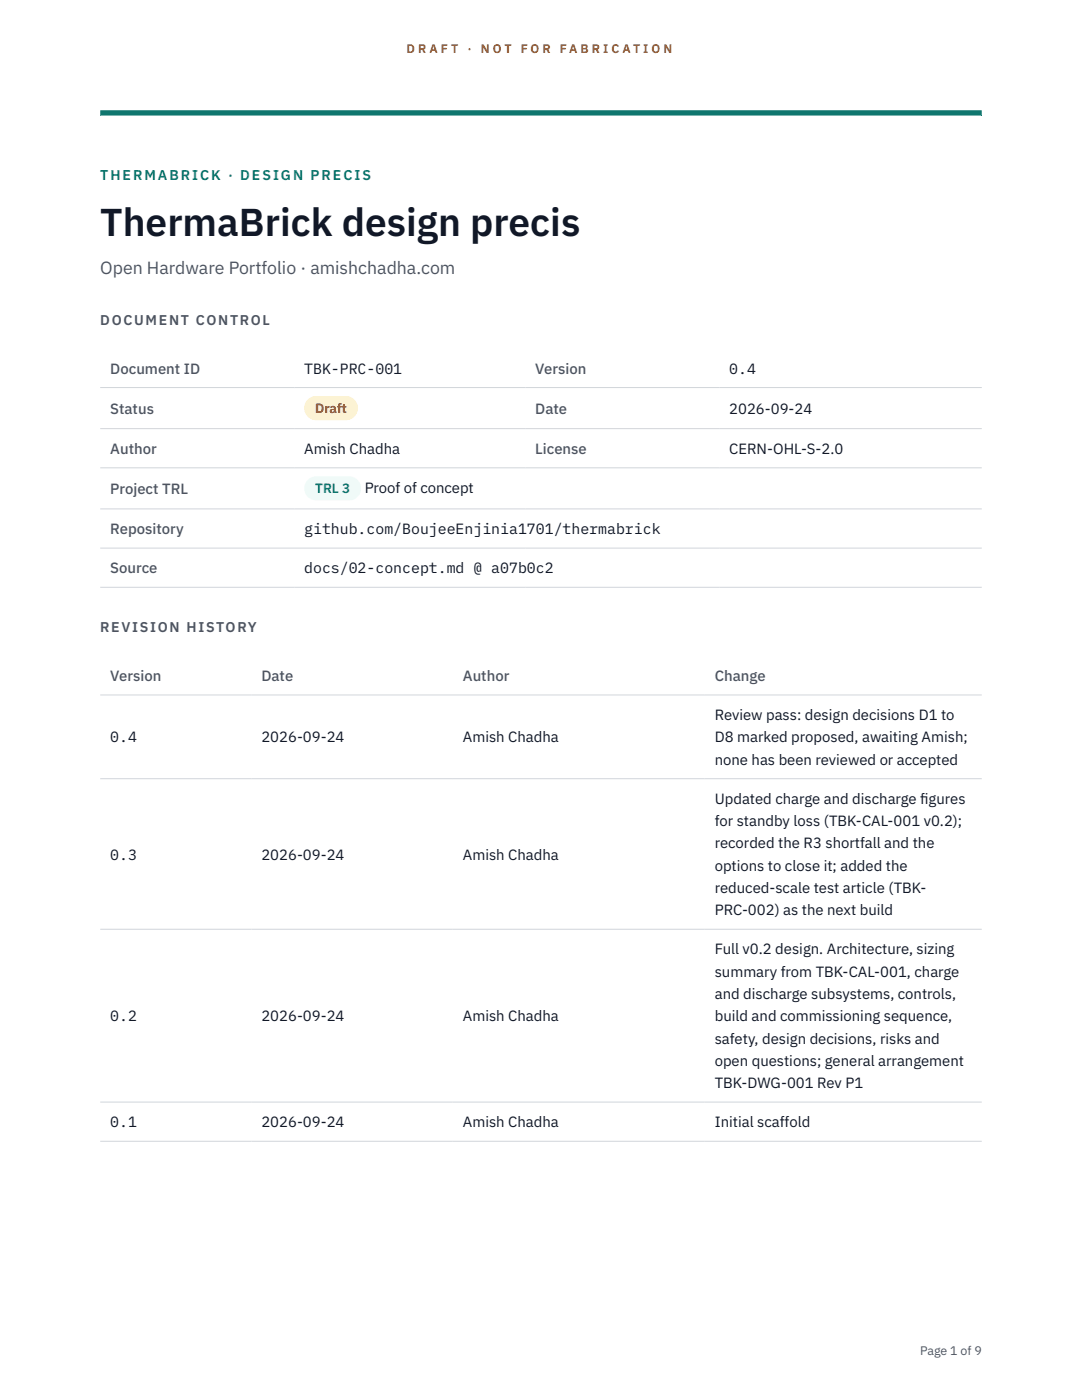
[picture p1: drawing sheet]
<svg xmlns="http://www.w3.org/2000/svg" width="216mm" height="279mm" viewBox="0 0 216 279" stroke-linecap="round" stroke-linejoin="round" font-family="sans-serif">
<defs><g id="words">
<text font-size="7.8" fill="#111827" x="20" y="47.1">ThermaBrick design precis</text>
<text font-size="3.5" fill="#4b5563" x="20" y="54.6">Open Hardware Portfolio · amishchadha.com</text>
<g font-size="3" fill="#4b5563">
<text x="22" y="74.5">Document ID</text>
<text x="106.8" y="74.5">Version</text>
<text x="22" y="82.6">Status</text>
<text x="106.8" y="82.6">Date</text>
<text x="22" y="90.6">Author</text>
<text x="106.8" y="90.6">License</text>
<text x="22" y="98.6">Project TRL</text>
<text x="22" y="106.6">Repository</text>
<text x="22" y="114.4">Source</text>
<text x="22" y="135.9">Version</text>
<text x="52.2" y="135.9">Date</text>
<text x="92.4" y="135.9">Author</text>
<text x="142.6" y="135.9">Change</text>
</g>
<g font-size="3" fill="#111827">
<text x="60.7" y="74.5">TBK-PRC-001</text>
<text x="145.5" y="74.5">0.4</text>
<text x="145.5" y="82.6">2026-09-24</text>
<text x="60.7" y="90.6">Amish Chadha</text>
<text x="145.5" y="90.6">CERN-OHL-S-2.0</text>
<text x="72.8" y="98.5">Proof of concept</text>
<text x="60.7" y="106.6">github.com/BoujeeEnjinia1701/thermabrick</text>
<text x="60.7" y="114.4">docs/02-concept.md @ a07b0c2</text>
<text x="142.6" y="143.7">Review pass: design decisions D1 to</text>
<text x="22" y="148.2">0.4</text>
<text x="52.2" y="148.2">2026-09-24</text>
<text x="92.4" y="148.2">Amish Chadha</text>
<text x="142.6" y="148.2">D8 marked proposed, awaiting Amish;</text>
<text x="142.6" y="152.6">none has been reviewed or accepted</text>
<text x="142.6" y="160.4">Updated charge and discharge f</text>
<text x="183.6" y="160.4">igures</text>
<text x="142.6" y="164.9">for standby loss (TBK-CAL-001 v0.2);</text>
<text x="22" y="171.5">0.3</text>
<text x="52.2" y="171.5">2026-09-24</text>
<text x="92.4" y="171.5">Amish Chadha</text>
<text x="142.6" y="169.3">recorded the R3 shortfall and the</text>
<text x="142.6" y="173.8">options to close it; added the</text>
<text x="142.6" y="178.2">reduced-scale test article (TBK-</text>
<text x="142.6" y="182.7">PRC-002) as the next build</text>
<text x="142.6" y="190.5">Full v0.2 design. Architecture, sizing</text>
<text x="142.6" y="194.9">summary from TBK-CAL-001, charge</text>
<text x="22" y="203.8">0.2</text>
<text x="52.2" y="203.8">2026-09-24</text>
<text x="92.4" y="203.8">Amish Chadha</text>
<text x="142.6" y="199.4">and discharge subsystems, controls,</text>
<text x="142.6" y="203.8">build and commissioning sequence,</text>
<text x="142.6" y="208.3">safety, design decisions, risks and</text>
<text x="142.6" y="212.7">open questions; general arrangement</text>
<text x="142.6" y="217.1">TBK-DWG-001 Rev P1</text>
<text x="22" y="225">0.1</text>
<text x="52.2" y="225">2026-09-24</text>
<text x="92.4" y="225">Amish Chadha</text>
<text x="142.6" y="225">Initial scaffold</text>
</g>
<text font-size="2.8" fill="#0f766e" x="20" y="36">THERMABRICK · DESIGN PRECIS</text>
<g font-size="2.8" fill="#4b5563">
<text x="20" y="64.8">DOCUMENT CONTROL</text>
<text x="20" y="126.2">REVISION HISTORY</text>
</g>
<text font-size="2.7" fill="#92400e" x="62.9" y="82.5">Draft</text>
<text font-size="2.7" fill="#0f766e" x="62.9" y="98.5">TRL 3</text>
<g font-size="2.5" fill="#b45309">
<text x="81.1" y="10.5">D R A F T</text>
<text x="93.3" y="10.5">·</text>
<text x="95.9" y="10.5">N O T</text>
<text x="103.9" y="10.5">F O R</text>
<text x="111.7" y="10.5">F A B R I C A T I O N</text>
</g>
<text font-size="2.5" fill="#4b5563" x="183.6" y="270.3">Page 1 of 9</text>
</g></defs>
<path d="M20 23.1h175.9zM20 22h175.9v1.1h-175.9z" fill-rule="evenodd" fill="#0f766e"/>
<path d="M20 77.3h175.9M20 85.5h175.9M20 93.4h175.9M20 101.6h175.9M20 109.4h175.9M20 117.2h175.9M20 138.7h175.9M20 155.4h175.9M20 185.5h175.9M20 219.9h175.9M20 227.8h175.9" fill="none" stroke="#d1d5db" stroke-width=".2"/>
<path d="M60.7 79h10.7v4.9h-10.7z" fill="#fef3c7"/>
<path d="M60.7 95.1h11.4v4.8h-11.4z" fill="#f0fdfa"/>
<use href="#words"/>
</svg>
